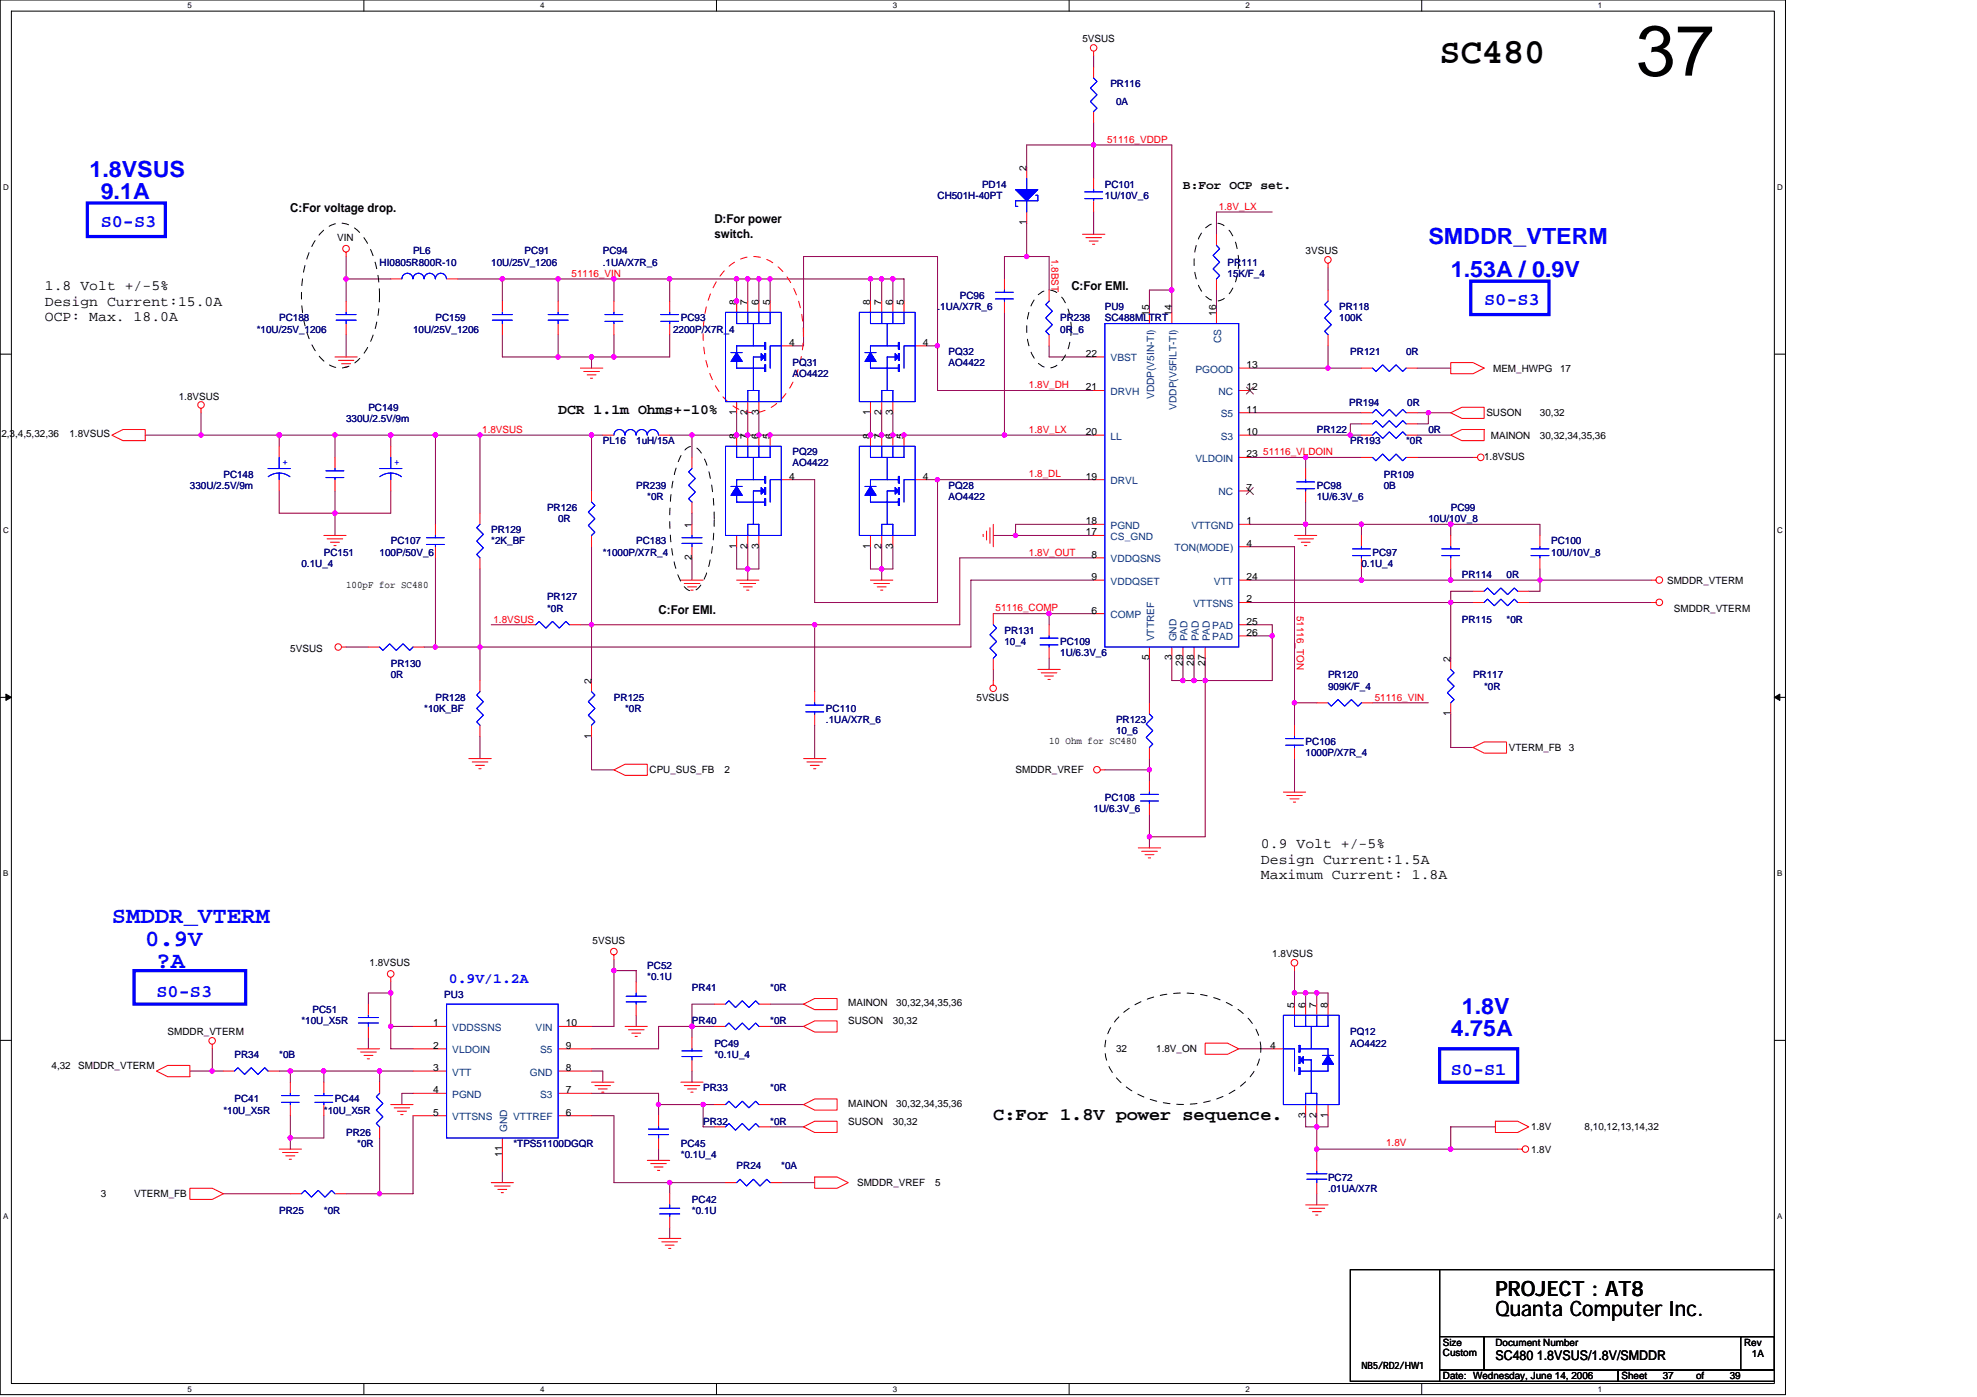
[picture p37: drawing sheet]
<svg xmlns="http://www.w3.org/2000/svg" width="297mm" height="210mm" viewBox="0 0 297 210" stroke-linecap="round" stroke-linejoin="round" font-family="sans-serif">
<defs><g id="words">
<text font-size="10.7" x="245.8" y="11.4">37</text>
<text font-size="5.4" x="216.3" y="9.5">SC480</text>
<g font-size="3.5" fill="#00f">
<text x="16.8" y="138.7">SMDDR_VTERM</text>
<text x="21.8" y="142.1">0.9V</text>
<text x="23.5" y="145.5">?A</text>
</g>
<g font-size="3.3" fill="#00f">
<text x="13.4" y="26.6">1.8VSUS</text>
<text x="15.1" y="29.9">9.1A</text>
<text x="214.6" y="36.6">SMDDR_VTERM</text>
<text x="218" y="41.6">1.53A / 0.9V</text>
<text x="218" y="155.6">4.75A</text>
<text x="219.6" y="152.3">1.8V</text>
</g>
<g font-size="3.2">
<text x="224.7" y="197.7">Quanta Computer Inc.</text>
<text x="224.7" y="194.7">PROJECT : AT8</text>
</g>
<g font-size="2.7" fill="#00f">
<text x="15.1" y="34.1">S0-S3</text>
<text x="223" y="45.8">S0-S3</text>
<text x="23.5" y="149.8">S0-S3</text>
<text x="218" y="161.5">S0-S1</text>
</g>
<text font-size="2.7" x="149.2" y="168.2">C:For 1.8V power sequence.</text>
<g font-size="2.2">
<text x="6.7" y="43.6">1.8 Volt +/-5%</text>
<text x="6.7" y="45.9">Design Current:15.0A</text>
<text x="6.7" y="48.2">OCP: Max. 18.0A</text>
<text x="83.9" y="62.1">DCR 1.1m Ohms+-10%</text>
<text x="189.5" y="127.4">0.9 Volt +/-5%</text>
<text x="189.5" y="129.8">Design Current:1.5A</text>
<text x="189.5" y="132.1">Maximum Current: 1.8A</text>
</g>
<text font-size="2.2" fill="#00f" x="67.4" y="147.6">0.9V/1.2A</text>
<text font-size="2" x="224.7" y="204.3">SC480 1.8VSUS/1.8V/SMDDR</text>
<g font-size="1.8">
<text x="177.7" y="28.3">B:For OCP set.</text>
<text x="43.6" y="31.9">C:For voltage drop.</text>
<text x="107.3" y="33.6">D:For power</text>
<text x="107.3" y="35.8">switch.</text>
<text x="161" y="43.6">C:For EMI.</text>
<text x="99" y="92.2">C:For EMI.</text>
</g>
<g font-size="1.5">
<text x="162.6" y="6.4">5VSUS</text>
<text x="154.2" y="25.7" transform="rotate(-90 154.2 25.7)">2</text>
<text x="154.2" y="33.9" transform="rotate(-90 154.2 33.9)">1</text>
<text x="50.7" y="36.2">VIN</text>
<text x="196.2" y="38.2">3VSUS</text>
<text x="110.7" y="45.8" transform="rotate(-90 110.7 45.8)">8</text>
<text x="112.3" y="45.8" transform="rotate(-90 112.3 45.8)">7</text>
<text x="114" y="45.8" transform="rotate(-90 114 45.8)">6</text>
<text x="115.7" y="45.8" transform="rotate(-90 115.7 45.8)">5</text>
<text x="130.8" y="45.8" transform="rotate(-90 130.8 45.8)">8</text>
<text x="132.5" y="45.8" transform="rotate(-90 132.5 45.8)">7</text>
<text x="134.1" y="45.8" transform="rotate(-90 134.1 45.8)">6</text>
<text x="135.8" y="45.8" transform="rotate(-90 135.8 45.8)">5</text>
<text x="172.7" y="47.5" transform="rotate(-90 172.7 47.5)">15</text>
<text x="176" y="47.5" transform="rotate(-90 176 47.5)">14</text>
<text x="182.7" y="47.5" transform="rotate(-90 182.7 47.5)">16</text>
<text x="118.6" y="51.9">4</text>
<text x="138.7" y="51.9">4</text>
<text x="163.1" y="53.6">22</text>
<text x="163.1" y="58.7">21</text>
<text x="187.3" y="55.3">13</text>
<text x="187.3" y="58.7">12</text>
<text x="224.3" y="55.8">MEM_HWPG</text>
<text x="234.4" y="55.8">17</text>
<text x=".2" y="65.7">2,3,4,5,32,36</text>
<text x="10.4" y="65.7">1.8VSUS</text>
<text x="26.9" y="60">1.8VSUS</text>
<text x="110.7" y="65.9" transform="rotate(-90 110.7 65.9)">8</text>
<text x="110.7" y="62.4" transform="rotate(-90 110.7 62.4)">1</text>
<text x="112.3" y="65.9" transform="rotate(-90 112.3 65.9)">7</text>
<text x="112.3" y="62.4" transform="rotate(-90 112.3 62.4)">2</text>
<text x="114" y="65.9" transform="rotate(-90 114 65.9)">6</text>
<text x="114" y="62.4" transform="rotate(-90 114 62.4)">3</text>
<text x="115.7" y="65.9" transform="rotate(-90 115.7 65.9)">5</text>
<text x="130.8" y="65.9" transform="rotate(-90 130.8 65.9)">8</text>
<text x="130.8" y="62.4" transform="rotate(-90 130.8 62.4)">1</text>
<text x="132.5" y="65.9" transform="rotate(-90 132.5 65.9)">7</text>
<text x="132.5" y="62.4" transform="rotate(-90 132.5 62.4)">2</text>
<text x="134.1" y="65.9" transform="rotate(-90 134.1 65.9)">6</text>
<text x="134.1" y="62.4" transform="rotate(-90 134.1 62.4)">3</text>
<text x="135.8" y="65.9" transform="rotate(-90 135.8 65.9)">5</text>
<text x="163.1" y="65.4">20</text>
<text x="187.3" y="62">11</text>
<text x="187.3" y="65.4">10</text>
<text x="223.3" y="62.5">SUSON</text>
<text x="224" y="65.9">MAINON</text>
<text x="231.4" y="62.5">30,32</text>
<text x="231.4" y="65.9">30,32,34,35,36</text>
<text x="187.3" y="68.7">23</text>
<text x="223" y="69.1">1.8VSUS</text>
<text x="118.6" y="72.1">4</text>
<text x="138.7" y="72.1">4</text>
<text x="163.1" y="72.1">19</text>
<text x="187.3" y="73.7">7</text>
<text x="103.9" y="79.3" transform="rotate(-90 103.9 79.3)">1</text>
<text x="110.7" y="82.5" transform="rotate(-90 110.7 82.5)">1</text>
<text x="112.3" y="82.5" transform="rotate(-90 112.3 82.5)">2</text>
<text x="114" y="82.5" transform="rotate(-90 114 82.5)">3</text>
<text x="130.8" y="82.5" transform="rotate(-90 130.8 82.5)">1</text>
<text x="132.5" y="82.5" transform="rotate(-90 132.5 82.5)">2</text>
<text x="134.1" y="82.5" transform="rotate(-90 134.1 82.5)">3</text>
<text x="163.1" y="78.8">18</text>
<text x="163.1" y="80.4">17</text>
<text x="164" y="83.8">8</text>
<text x="187.3" y="82.1">4</text>
<text x="187.3" y="78.8">1</text>
<text x="52" y="88.4">100pF for SC480</text>
<text x="103.9" y="84.2" transform="rotate(-90 103.9 84.2)">2</text>
<text x="164" y="87.1">9</text>
<text x="187.3" y="87.1">24</text>
<text x="250.5" y="87.7">SMDDR_VTERM</text>
<text x="164" y="92.2">6</text>
<text x="187.3" y="93.9">25</text>
<text x="187.3" y="95.5">26</text>
<text x="187.3" y="90.5">2</text>
<text x="251.5" y="91.9">SMDDR_VTERM</text>
<text x="43.6" y="97.9">5VSUS</text>
<text x="172.7" y="99.2" transform="rotate(-90 172.7 99.2)">5</text>
<text x="176" y="99.2" transform="rotate(-90 176 99.2)">3</text>
<text x="177.7" y="100.1" transform="rotate(-90 177.7 100.1)">29</text>
<text x="179.4" y="100.1" transform="rotate(-90 179.4 100.1)">28</text>
<text x="181.1" y="100.1" transform="rotate(-90 181.1 100.1)">27</text>
<text x="217.9" y="99.4" transform="rotate(-90 217.9 99.4)">2</text>
<text x="88.9" y="102.8" transform="rotate(-90 88.9 102.8)">2</text>
<text x="146.7" y="105.3">5VSUS</text>
<text x="217.9" y="107.6" transform="rotate(-90 217.9 107.6)">1</text>
<text x="88.9" y="111" transform="rotate(-90 88.9 111)">1</text>
<text x="157.6" y="111.8">10 Ohm for SC480</text>
<text x="226.7" y="112.8">VTERM_FB</text>
<text x="235.7" y="112.8">3</text>
<text x="97.6" y="116.2">CPU_SUS_FB</text>
<text x="108.8" y="116.2">2</text>
<text x="152.6" y="116.2">SMDDR_VREF</text>
<text x="89" y="141.8">5VSUS</text>
<text x="191.2" y="143.8">1.8VSUS</text>
<text x="55.5" y="145.2">1.8VSUS</text>
<text x="25.2" y="155.6">SMDDR_VTERM</text>
<text x="65.1" y="154.2">1</text>
<text x="85" y="154.2">10</text>
<text x="127.4" y="151.2">MAINON</text>
<text x="127.4" y="153.9">SUSON</text>
<text x="134.2" y="153.9">30,32</text>
<text x="134.7" y="151.2">30,32,34,35,36</text>
<text x="194.5" y="151.4" transform="rotate(-90 194.5 151.4)">5</text>
<text x="196.1" y="151.4" transform="rotate(-90 196.1 151.4)">6</text>
<text x="197.8" y="151.4" transform="rotate(-90 197.8 151.4)">7</text>
<text x="199.5" y="151.4" transform="rotate(-90 199.5 151.4)">8</text>
<text x="7.7" y="160.6">4,32</text>
<text x="11.8" y="160.6">SMDDR_VTERM</text>
<text x="65.1" y="157.6">2</text>
<text x="65.1" y="160.9">3</text>
<text x="85" y="160.9">8</text>
<text x="85" y="157.6">9</text>
<text x="167.7" y="158.1">32</text>
<text x="173.7" y="158.1">1.8V_ON</text>
<text x="190.8" y="157.6">4</text>
<text x="65.1" y="164.3">4</text>
<text x="65.1" y="167.6">5</text>
<text x="85" y="164.3">7</text>
<text x="85" y="167.6">6</text>
<text x="127.4" y="166.3">MAINON</text>
<text x="134.7" y="166.3">30,32,34,35,36</text>
<text x="196.1" y="168" transform="rotate(-90 196.1 168)">3</text>
<text x="197.8" y="168" transform="rotate(-90 197.8 168)">2</text>
<text x="199.5" y="168" transform="rotate(-90 199.5 168)">1</text>
<text x="75.5" y="173.8" transform="rotate(-90 75.5 173.8)">11</text>
<text x="127.4" y="169">SUSON</text>
<text x="134.2" y="169">30,32</text>
<text x="230" y="169.8">1.8V</text>
<text x="230" y="173.2">1.8V</text>
<text x="238.1" y="169.8">8,10,12,13,14,32</text>
<text x="15.1" y="179.9">3</text>
<text x="20.1" y="179.9">VTERM_FB</text>
<text x="128.8" y="178.2">SMDDR_VREF</text>
<text x="140.5" y="178.2">5</text>
<text x="216.8" y="202.2">Size</text>
<text x="216.8" y="203.7">Custom</text>
<text x="224.7" y="202.2">Document Number</text>
<text x="262.1" y="202.2">Rev</text>
<text x="263.2" y="203.9">1A</text>
<text x="204.6" y="205.7">NB5/RD2/HW1</text>
<text x="216.8" y="207.2">Date: Wednesday, June 14, 2006</text>
<text x="243.6" y="207.2">Sheet</text>
<text x="249.8" y="207.2">37</text>
<text x="254.8" y="207.2">of</text>
<text x="259.9" y="207.2">39</text>
</g>
<g font-size="1.5" fill="#000080">
<text x="166.8" y="13.1">PR116</text>
<text x="167.7" y="15.8">0A</text>
<text x="140.9" y="29.8">CH501H-40PT</text>
<text x="147.5" y="28.2">PD14</text>
<text x="166" y="28.2">PC101</text>
<text x="166" y="29.8">1U/10V_6</text>
<text x="57" y="39.9">HI0805R800R-10</text>
<text x="62.1" y="38.2">PL6</text>
<text x="73.8" y="39.9">10U/25V_1206</text>
<text x="78.8" y="38.2">PC91</text>
<text x="90.6" y="38.2">PC94</text>
<text x="90.6" y="39.9">.1UA/X7R_6</text>
<text x="184.4" y="39.9">PR111</text>
<text x="184.4" y="41.6">15K/F_4</text>
<text x="140.9" y="46.6">.1UA/X7R_6</text>
<text x="144.2" y="44.9">PC96</text>
<text x="166" y="46.6">PU9</text>
<text x="201.2" y="46.6">PR118</text>
<text x="38.6" y="50">*10U/25V_1206</text>
<text x="41.9" y="48.3">PC188</text>
<text x="62.1" y="50">10U/25V_1206</text>
<text x="65.4" y="48.3">PC159</text>
<text x="101.1" y="50">2200P/X7R_4</text>
<text x="102.3" y="48.3">PC93</text>
<text x="142.5" y="53.3">PQ32</text>
<text x="159.3" y="48.3">PR238</text>
<text x="159.3" y="50">0R_6</text>
<text x="166" y="48.3">SC488MLTRT</text>
<text x="201.2" y="48.3">100K</text>
<text x="202.9" y="53.3">PR121</text>
<text x="211.3" y="53.3">0R</text>
<text x="119.1" y="55">PQ31</text>
<text x="119.1" y="56.7">AO4422</text>
<text x="142.5" y="55">AO4422</text>
<text x="52" y="63.4">330U/2.5V/9m</text>
<text x="55.3" y="61.7">PC149</text>
<text x="197.8" y="65">PR122</text>
<text x="202.7" y="61">PR194</text>
<text x="211.4" y="61">0R</text>
<text x="214.6" y="65">0R</text>
<text x="33.6" y="71.8">PC148</text>
<text x="90.6" y="66.7">PL16</text>
<text x="95.6" y="66.7">1uH/15A</text>
<text x="119.1" y="68.4">PQ29</text>
<text x="119.1" y="70.1">AO4422</text>
<text x="202.9" y="66.7">PR193</text>
<text x="207.9" y="71.8">PR109</text>
<text x="211.3" y="66.7">*0R</text>
<text x="28.5" y="73.4">330U/2.5V/9m</text>
<text x="82.2" y="76.8">PR126</text>
<text x="95.6" y="73.4">PR239</text>
<text x="97.3" y="75.1">*0R</text>
<text x="142.5" y="73.4">PQ28</text>
<text x="142.5" y="75.1">AO4422</text>
<text x="197.8" y="73.4">PC98</text>
<text x="197.8" y="75.1">1U/6.3V_6</text>
<text x="207.9" y="73.4">0B</text>
<text x="218" y="76.8">PC99</text>
<text x="48.7" y="83.5">PC151</text>
<text x="57" y="83.5">100P/50V_6</text>
<text x="58.7" y="81.8">PC107</text>
<text x="73.8" y="80.1">PR129</text>
<text x="73.8" y="81.8">*2K_BF</text>
<text x="83.9" y="78.5">0R</text>
<text x="90.6" y="83.5">*1000P/X7R_4</text>
<text x="95.6" y="81.8">PC183</text>
<text x="206.2" y="83.5">PC97</text>
<text x="214.6" y="78.5">10U/10V_8</text>
<text x="233.1" y="81.8">PC100</text>
<text x="233.1" y="83.5">10U/10V_8</text>
<text x="45.3" y="85.2">0.1U_4</text>
<text x="204.6" y="85.2">0.1U_4</text>
<text x="219.6" y="86.8">PR114</text>
<text x="226.4" y="86.8">0R</text>
<text x="82.2" y="90.2">PR127</text>
<text x="82.2" y="91.9">*0R</text>
<text x="150.9" y="95.2">PR131</text>
<text x="219.6" y="93.6">PR115</text>
<text x="226.4" y="93.6">*0R</text>
<text x="58.7" y="100.3">PR130</text>
<text x="58.7" y="101.9">0R</text>
<text x="150.9" y="96.9">10_4</text>
<text x="159.3" y="96.9">PC109</text>
<text x="159.3" y="98.6">1U/6.3V_6</text>
<text x="199.5" y="101.9">PR120</text>
<text x="221.3" y="101.9">PR117</text>
<text x="63.7" y="107">*10K_BF</text>
<text x="65.4" y="105.3">PR128</text>
<text x="92.2" y="105.3">PR125</text>
<text x="93.9" y="107">*0R</text>
<text x="124.1" y="107">PC110</text>
<text x="199.5" y="103.6">909K/F_4</text>
<text x="223" y="103.6">*0R</text>
<text x="124.1" y="108.6">.1UA/X7R_6</text>
<text x="167.7" y="108.6">PR123</text>
<text x="167.7" y="110.3">10_6</text>
<text x="196.2" y="112">PC106</text>
<text x="196.2" y="113.7">1000P/X7R_4</text>
<text x="164.3" y="122">1U/6.3V_6</text>
<text x="166" y="120.4">PC108</text>
<text x="66.8" y="149.9">PU3</text>
<text x="97.3" y="145.5">PC52</text>
<text x="97.3" y="147.2">*0.1U</text>
<text x="104" y="148.9">PR41</text>
<text x="115.7" y="148.9">*0R</text>
<text x="45.3" y="153.9">*10U_X5R</text>
<text x="47" y="152.2">PC51</text>
<text x="104" y="153.9">PR40</text>
<text x="115.7" y="153.9">*0R</text>
<text x="202.9" y="155.6">PQ12</text>
<text x="35.2" y="158.9">PR34</text>
<text x="41.9" y="158.9">*0B</text>
<text x="107.3" y="157.2">PC49</text>
<text x="107.3" y="158.9">*0.1U_4</text>
<text x="202.9" y="157.2">AO4422</text>
<text x="33.6" y="167.3">*10U_X5R</text>
<text x="35.2" y="165.6">PC41</text>
<text x="48.7" y="167.3">*10U_X5R</text>
<text x="50.3" y="165.6">PC44</text>
<text x="105.6" y="164">PR33</text>
<text x="115.7" y="164">*0R</text>
<text x="52" y="170.7">PR26</text>
<text x="53.7" y="172.3">*0R</text>
<text x="77.1" y="172.3">*TPS51100DGQR</text>
<text x="102.3" y="172.3">PC45</text>
<text x="105.6" y="169">PR32</text>
<text x="115.7" y="169">*0R</text>
<text x="102.3" y="174">*0.1U_4</text>
<text x="110.7" y="175.7">PR24</text>
<text x="117.4" y="175.7">*0A</text>
<text x="199.5" y="177.4">PC72</text>
<text x="199.5" y="179">.01UA/X7R</text>
<text x="41.9" y="182.4">PR25</text>
<text x="48.7" y="182.4">*0R</text>
<text x="104" y="180.7">PC42</text>
<text x="104" y="182.4">*0.1U</text>
</g>
<g font-size="1.5" fill="#f00">
<text x="166.3" y="21.4">51116_VDDP</text>
<text x="183.1" y="31.5">1.8V_LX</text>
<text x="85.9" y="41.6">51116_VIN</text>
<text x="158" y="38.9" transform="rotate(90 158 38.9)">1.8BST</text>
<text x="154.6" y="58.3">1.8V_DH</text>
<text x="72.5" y="65">1.8VSUS</text>
<text x="154.6" y="65">1.8V_LX</text>
<text x="154.6" y="71.7">1.8_DL</text>
<text x="189.8" y="68.4">51116_VLDOIN</text>
<text x="154.6" y="83.5">1.8V_OUT</text>
<text x="74.1" y="93.5">1.8VSUS</text>
<text x="149.6" y="91.9">51116_COMP</text>
<text x="194.8" y="92.5" transform="rotate(90 194.8 92.5)">51116_TON</text>
<text x="206.6" y="105.3">51116_VIN</text>
<text x="208.3" y="172.1">1.8V</text>
</g>
<g font-size="1.5" fill="#004080">
<text x="183.5" y="51.6" transform="rotate(-90 183.5 51.6)">CS</text>
<text x="166.9" y="59.4">DRVH</text>
<text x="166.9" y="54.3">VBST</text>
<text x="173.4" y="60" transform="rotate(-90 173.4 60)">VDDP(V5IN-TI)</text>
<text x="179.6" y="56">PGOOD</text>
<text x="183.1" y="59.4">NC</text>
<text x="176.8" y="61.6" transform="rotate(-90 176.8 61.6)">VDDP(V5FILT-TI)</text>
<text x="183.4" y="62.7">S5</text>
<text x="166.9" y="66.1">LL</text>
<text x="179.6" y="69.4">VLDOIN</text>
<text x="183.4" y="66.1">S3</text>
<text x="166.9" y="72.7">DRVL</text>
<text x="183.1" y="74.4">NC</text>
<text x="166.9" y="79.5">PGND</text>
<text x="166.9" y="81.1">CS_GND</text>
<text x="176.5" y="82.8">TON(MODE)</text>
<text x="179" y="79.5">VTTGND</text>
<text x="166.9" y="87.8">VDDQSET</text>
<text x="166.9" y="84.5">VDDQSNS</text>
<text x="182.4" y="87.8">VTT</text>
<text x="166.9" y="92.9">COMP</text>
<text x="179.3" y="91.2">VTTSNS</text>
<text x="182.1" y="94.6">PAD</text>
<text x="173.4" y="96.4" transform="rotate(-90 173.4 96.4)">VTTREF</text>
<text x="176.8" y="96.4" transform="rotate(-90 176.8 96.4)">GND</text>
<text x="178.4" y="96.4" transform="rotate(-90 178.4 96.4)">PAD</text>
<text x="180.1" y="96.4" transform="rotate(-90 180.1 96.4)">PAD</text>
<text x="181.8" y="96.4" transform="rotate(-90 181.8 96.4)">PAD</text>
<text x="67.9" y="154.9">VDDSSNS</text>
<text x="80.5" y="154.9">VIN</text>
<text x="67.9" y="158.3">VLDOIN</text>
<text x="67.9" y="161.6">VTT</text>
<text x="79.6" y="161.6">GND</text>
<text x="81.1" y="158.3">S5</text>
<text x="67.9" y="165">PGND</text>
<text x="81.1" y="165">S3</text>
<text x="67.9" y="168.3">VTTSNS</text>
<text x="76.2" y="170.1" transform="rotate(-90 76.2 170.1)">GND</text>
<text x="77.1" y="168.3">VTTREF</text>
</g>
<g font-size="1.5" fill="#00f">
<text x="42.5" y="69.9">+</text>
<text x="59.2" y="69.9">+</text>
</g>
<g font-size="1.2">
<text x="28.2" y="1.3">5</text>
<text x="81.1" y="1.3">4</text>
<text x="134.1" y="1.3">3</text>
<text x="187.1" y="1.3">2</text>
<text x="240.1" y="1.3">1</text>
<text x=".5" y="28.5">D</text>
<text x="267" y="28.5">D</text>
<text x=".5" y="80.1">C</text>
<text x="267" y="80.1">C</text>
<text x=".5" y="131.6">B</text>
<text x="267" y="131.6">B</text>
<text x=".5" y="183.2">A</text>
<text x="267" y="183.2">A</text>
<text x="28.2" y="209.1">5</text>
<text x="81.1" y="209.1">4</text>
<text x="134.1" y="209.1">3</text>
<text x="187.1" y="209.1">2</text>
<text x="240.1" y="209.1">1</text>
</g>
</g></defs>
<path d="M0 0h268.3v209.5h-268.3zM1.7 1.7h264.9v206.2h-264.9z" fill="none" stroke="#000" stroke-width=".15"/>
<g fill="#fff">
<path d="M28.2 .2h.6v1.3h-.6z"/>
<path d="M28.2 208.1h.6v1.3h-.6z"/>
</g>
<path d="M54.7 0v1.7M54.7 207.9v1.6" fill="none" stroke="#000" stroke-width=".15"/>
<g fill="#fff">
<path d="M81.1 .2h.7v1.3h-.7z"/>
<path d="M81.1 208.1h.7v1.3h-.7z"/>
</g>
<path d="M107.7 0v1.7M107.7 207.9v1.6" fill="none" stroke="#000" stroke-width=".15"/>
<g fill="#fff">
<path d="M134.1 .2h.7v1.3h-.7z"/>
<path d="M134.1 208.1h.7v1.3h-.7z"/>
</g>
<path d="M160.6 0v1.7M160.6 207.9v1.6" fill="none" stroke="#000" stroke-width=".15"/>
<g fill="#fff">
<path d="M187.1 .2h.7v1.3h-.7z"/>
<path d="M187.1 208.1h.7v1.3h-.7z"/>
</g>
<path d="M213.6 0v1.7M213.6 207.9v1.6" fill="none" stroke="#000" stroke-width=".15"/>
<g fill="#fff">
<path d="M240.1 .2h.6v1.3h-.6z"/>
<path d="M240.1 208.1h.6v1.3h-.6z"/>
<path d="M.5 27.4h.8v1.4h-.8z"/>
<path d="M267 27.4h.9v1.4h-.9z"/>
<path d="M.5 79h.8v1.3h-.8z"/>
<path d="M267 79h.9v1.3h-.9z"/>
</g>
<path d="M0 53.2h1.7M266.6 53.2h1.7" fill="none" stroke="#000" stroke-width=".15"/>
<g fill="#fff">
<path d="M.5 130.5h.7v1.4h-.7z"/>
<path d="M267 130.5h.8v1.4h-.8z"/>
</g>
<path d="M0 104.8h1.7M266.6 104.8h1.7" fill="none" stroke="#000" stroke-width=".15"/>
<path d="M.9 104.3l.8 .5-.8 .4zM266.6 104.8l.8-.5v.9z" fill="#000" stroke="#000" stroke-width=".15"/>
<g fill="#fff">
<path d="M.5 182.1h.7v1.3h-.7z"/>
<path d="M267 182.1h.8v1.3h-.8z"/>
</g>
<path d="M0 156.3h1.7M266.6 156.3h1.7M202.9 190.8h13.4v16.7h-13.4zM216.3 190.8h50.3v10h-50.3zM216.3 200.8h6.7v5.1h-6.7zM216.3 205.9h26.8v1.6h-26.8zM223 200.8h43.6v5.1h-43.6zM243.1 205.9h23.5v1.6h-23.5zM261.6 200.8h5v5.1h-5z" fill="none" stroke="#000" stroke-width=".15"/>
<g fill="none" stroke="#800040" stroke-width=".15">
<path d="M164.3 8.4v1.7M164.3 18.4v8.4M52 38.5v6.8M154.3 25.1v-3.3h21.8v25.1M154.3 33.5v5M164.3 31.9v3.3M191.2 31.9h-8.4v3.3M52 41.9h6.7M52 50.3v3.3M68.8 41.9h67v3.4M75.5 50.3v3.3h25.1v-3.3M75.5 41.9v3.4"/>
<path d="M83.9 41.9v3.4M83.9 50.3v3.3M88.9 53.6v1.7M92.2 41.9v3.4M92.2 50.3v3.3M100.6 41.9v3.4M110.7 41.9v6.7M112.3 41.9v3.4M114 41.9v3.4M115.7 41.9v3.4M119.1 52h1.6v-13.5h20.2v13.5M130.8 41.9v3.4"/>
<path d="M132.5 41.9v3.4M134.2 41.9v3.4M139.2 52h1.7v6.7h23.4M150.9 41.9v-3.4h6.7v5.1M150.9 46.9v18.5M157.6 52v1.6h6.7M176.1 43.6h-3.4v3.3M182.8 43.6v3.3M187.8 55.3h16.8M199.5 40.2v3.4M199.5 52v3.3M212.9 55.3h5.1"/>
<path d="M21.8 65.4h68.8M30.2 62v3.4M41.9 73.8v3.3h16.8v-3.3M41.9 65.4v1.7M50.3 65.4v3.3M50.3 73.8v6.7M58.7 65.4v1.7M65.4 65.4v13.4M72.1 65.4v11.7M88.9 65.4v8.4M100.6 65.4h33.6M104 65.4v3.3"/>
<path d="M104 77.1v1.7M110.7 62v3.4M112.3 62v3.4M114 62v3.4M119.1 72.1h3.3v18.4h18.5v-18.4M130.8 62v3.4M132.5 62v3.4M134.2 62v3.4h30.1M139.2 72.1h25.1M164.3 78.8h-11.7v1.7M187.8 65.4h15.1M187.8 78.8h43.6v1.7"/>
<path d="M187.8 68.7h16.8M187.8 62h16.8M196.2 68.7v1.7M196.2 75.4v5.1M204.6 63.7h-1.7v1.7h1.7M204.6 78.8v1.7M212.9 65.4h5.1M212.9 68.7h8.4M212.9 62h1.7M218 62h-3.4v1.7h-1.7M218 78.8v1.7M52 97.2h3.3"/>
<path d="M65.4 83.8v13.4M72.1 85.5v16.8M73.8 93.9h5M88.9 82.1v20.2M104 83.8v3.4M110.7 82.1v3.4h3.3v-3.4M112.3 82.1v5.1M122.4 93.9v10M130.8 82.1v3.4h3.4v-3.4M132.5 82.1v5.1M149.2 92.2h15.1M149.2 80.5h15.1"/>
<path d="M157.6 92.2v1.7M157.6 98.9v1.7M164.3 83.8h-20.1v10.1h-57M164.3 87.2h-18.4v10h-82.2M172.7 98.9v6.7M177.7 98.9v3.4M179.4 98.9v3.4M181.1 98.9v26.8h-8.4M187.8 93.9h3.4v8.4h-15.1v-3.4M187.8 82.1h6.7v26.9M187.8 90.5h33.5M187.8 87.2h60.3"/>
<path d="M187.8 95.5h3.4M204.6 85.5v1.7M218 85.5v1.7M221.3 88.8h-3.3v10.1M229.7 90.5h18.4M231.4 85.5v3.3h-1.7M72.1 110.6v3.4M88.9 110.6v5.1h3.3M122.4 109v5M149.2 100.6v1.7M166 115.7h6.7M172.7 114v3.3"/>
<path d="M194.5 105.6h3.3M194.5 114v5M206.2 105.6h8.4M218 107.3v5h3.3M172.7 122.4v5M31.9 157.6v3.3M55.3 155.9v1.7M58.7 147.5v10.1h3.4M58.7 149.2h-3.4v1.7M58.7 154.2h3.4M92.2 144.2v10h-3.3M92.2 145.8h3.4v1.7"/>
<path d="M95.6 152.5v1.7M107.3 154.2h-8.3v3.4h-10.1M107.3 150.9h-3.3v5M115.7 154.2h5M115.7 150.9h5M186.1 157.6h5.1M194.5 149.2h5v1.7M194.5 145.8v5.1M196.2 149.2v1.7M197.8 149.2v1.7M28.5 160.9h5.1M33.6 179.4h10"/>
<path d="M41.9 160.9h20.2M43.6 160.9v1.7M43.6 167.6v5.1M48.7 160.9v1.7M48.7 167.6v3.4h-5.1M57 160.9v1.7M57 171v8.4M62.1 164.3h-1.7v1.7M62.1 167.6v11.8h-10.1M75.5 176v1.7M88.9 167.6h3.3v10.1h16.8M88.9 164.3h10.1v3.3"/>
<path d="M88.9 160.9h1.7v1.7M99 172.7v1.6M99 166h8.3M100.6 177.7v1.7M104 160.9v1.7M105.6 166v3.3h1.7M115.7 169.3h5M115.7 166h5M117.4 177.7h5M196.2 167.6v1.7h3.3v-1.7M197.8 167.6v6.7M197.8 179.4v1.6"/>
<path d="M197.8 172.7h30.2M224.7 169.3h-6.7v3.4M100.6 184.4v1.7"/>
</g>
<g fill="#f0f" stroke="#f0f" stroke-width=".15">
<circle cx="65.4" cy="65.4" r=".32"/>
<circle cx="72.1" cy="65.4" r=".32"/>
<circle cx="72.1" cy="97.2" r=".32"/>
<circle cx="176" cy="43.6" r=".33"/>
<circle cx="88.9" cy="93.9" r=".32"/>
<circle cx="88.9" cy="65.4" r=".32"/>
<circle cx="194.5" cy="105.6" r=".33"/>
<circle cx="157.6" cy="92.2" r=".32"/>
<circle cx="199.5" cy="55.3" r=".32"/>
<circle cx="196.2" cy="68.7" r=".33"/>
<circle cx="172.7" cy="115.7" r=".32"/>
<circle cx="177.7" cy="102.2" r=".33"/>
<circle cx="65.4" cy="97.2" r=".32"/>
<circle cx="204.5" cy="87.2" r=".33"/>
<circle cx="154.2" cy="38.5" r=".33"/>
<circle cx="140.8" cy="72.1" r=".32"/>
<circle cx="164.3" cy="21.8" r=".32"/>
<circle cx="191.1" cy="95.5" r=".32"/>
<circle cx="110.7" cy="41.9" r=".33"/>
<circle cx="112.3" cy="41.9" r=".33"/>
<circle cx="132.5" cy="41.9" r=".32"/>
<circle cx="114" cy="41.9" r=".32"/>
<circle cx="115.7" cy="41.9" r=".32"/>
<circle cx="130.8" cy="41.9" r=".32"/>
<circle cx="134.1" cy="41.9" r=".33"/>
<circle cx="110.7" cy="45.2" r=".33"/>
<circle cx="214.6" cy="62" r=".32"/>
<circle cx="92.2" cy="41.9" r=".33"/>
<circle cx="100.6" cy="41.9" r=".33"/>
<circle cx="75.5" cy="41.9" r=".33"/>
<circle cx="52" cy="41.9" r=".33"/>
<circle cx="196.2" cy="149.2" r=".33"/>
<circle cx="197.8" cy="172.7" r=".32"/>
<circle cx="197.8" cy="169.3" r=".32"/>
<circle cx="194.5" cy="149.2" r=".33"/>
<circle cx="197.8" cy="149.2" r=".32"/>
<circle cx="218" cy="87.2" r=".33"/>
<circle cx="112.3" cy="65.4" r=".33"/>
<circle cx="58.7" cy="65.4" r=".33"/>
<circle cx="41.9" cy="65.4" r=".33"/>
<circle cx="50.3" cy="65.4" r=".33"/>
<circle cx="30.2" cy="65.4" r=".32"/>
<circle cx="218" cy="172.7" r=".33"/>
<circle cx="140.8" cy="52" r=".32"/>
<circle cx="218" cy="90.5" r=".33"/>
<circle cx="122.4" cy="93.9" r=".32"/>
<circle cx="231.4" cy="87.2" r=".32"/>
<circle cx="83.8" cy="41.9" r=".33"/>
<circle cx="202.9" cy="65.4" r=".33"/>
<circle cx="58.7" cy="154.2" r=".33"/>
<circle cx="100.6" cy="177.7" r=".33"/>
<circle cx="48.6" cy="160.9" r=".32"/>
<circle cx="58.7" cy="149.2" r=".33"/>
<circle cx="104" cy="154.2" r=".33"/>
<circle cx="43.6" cy="171" r=".33"/>
<circle cx="98.9" cy="165.9" r=".32"/>
<circle cx="92.2" cy="145.8" r=".33"/>
<circle cx="105.6" cy="165.9" r=".32"/>
<circle cx="43.6" cy="160.9" r=".33"/>
<circle cx="57" cy="160.9" r=".32"/>
<circle cx="31.9" cy="160.9" r=".32"/>
<circle cx="57" cy="179.4" r=".32"/>
<circle cx="130.8" cy="65.4" r=".32"/>
<circle cx="132.5" cy="65.4" r=".32"/>
<circle cx="135.8" cy="65.4" r=".33"/>
<circle cx="115.7" cy="65.4" r=".32"/>
<circle cx="132.5" cy="85.5" r=".32"/>
<circle cx="112.3" cy="85.5" r=".33"/>
<circle cx="204.5" cy="78.8" r=".33"/>
<circle cx="218" cy="78.8" r=".33"/>
<circle cx="181.1" cy="102.2" r=".32"/>
<circle cx="172.7" cy="125.7" r=".32"/>
<circle cx="88.9" cy="53.6" r=".32"/>
<circle cx="92.2" cy="53.6" r=".33"/>
<circle cx="114" cy="65.4" r=".32"/>
<circle cx="104" cy="65.4" r=".33"/>
<circle cx="50.3" cy="77.1" r=".33"/>
<circle cx="110.7" cy="65.4" r=".33"/>
<circle cx="83.8" cy="53.6" r=".33"/>
<circle cx="152.6" cy="80.5" r=".33"/>
<circle cx="134.1" cy="65.4" r=".33"/>
<circle cx="196.2" cy="78.8" r=".33"/>
<circle cx="179.4" cy="102.2" r=".33"/>
<circle cx="150.9" cy="65.4" r=".33"/>
</g>
<g fill="none" stroke="#f00" stroke-width=".15">
<path d="M164.3 7.7v.7M164.3 10.1v1.6M164.3 16.8v1.6M52 37.9v.6M154.3 25.1v1.7M154.3 31.9v1.6M162.6 35.2h3.4M163.1 35.7h2.4M163.7 36.2h1.3M164.1 36.7h.4M164.3 26.8v1.7M164.3 30.2v1.7"/>
<path d="M182.8 35.2v1.7M199.5 39.6v.6M50.3 53.6h3.4M50.8 54.1h2.4M51.3 54.7h1.4M51.8 55.1h.4M52 45.3v1.6M52 48.6v1.7M58.7 41.9h1.7M67.1 41.9h1.7M75.5 45.3v1.6M75.5 48.6v1.7"/>
<path d="M83.9 45.3v1.6M83.9 48.6v1.7M87.2 55.3h3.4M87.7 55.8h2.4M88.2 56.3h1.4M88.7 56.8h.3M92.2 45.3v1.6M92.2 48.6v1.7M100.6 45.3v1.6M100.6 48.6v1.7M110.7 45.3v1.6M112.3 45.3v1.6"/>
<path d="M114 45.3v1.6M115.7 45.3v1.6M117.4 52h1.7M130.8 45.3v1.6M132.5 45.3v1.6M134.2 45.3v1.6M135.8 45.3v1.6M137.5 52h1.7M150.9 41.9v1.7M150.9 45.3v1.6M157.6 43.6v1.7M157.6 50.3v1.7"/>
<path d="M164.3 53.6h1.7M164.3 58.7h1.7M172.7 46.9v1.7M176.1 46.9v1.7M182.8 41.9v1.7M182.8 46.9v1.7M186.1 58.7h1.7M186.1 55.3h1.7M199.5 43.6v1.7M199.5 50.3v1.7M204.6 55.3h1.6M211.3 55.3h1.6"/>
<path d="M218 54.5h3.3l1.7 .8-1.7 .9h-3.3zM16.8 65.4l1.7-.9h3.3v1.7h-3.3zM30.2 61.4v.6M41.9 67.1v1.6M41.9 72.1v1.7M50.3 68.7v1.7M50.3 72.1v1.7M58.7 67.1v1.6M58.7 72.1v1.7M65.4 78.8v1.7M72.1 77.1v1.7M88.9 73.8v1.6"/>
<path d="M90.6 65.4h1.6M99 65.4h1.6M104 68.7v1.7M104 75.4v1.7M104 78.8v1.7M110.7 60.3v1.7M110.7 65.4v1.7M112.3 60.3v1.7M112.3 65.4v1.7M114 60.3v1.7M114 65.4v1.7M115.7 65.4v1.7"/>
<path d="M117.4 72.1h1.7M130.8 60.3v1.7M130.8 65.4v1.7M132.5 60.3v1.7M132.5 65.4v1.7M134.2 60.3v1.7M134.2 65.4v1.7M135.8 65.4v1.7M137.5 72.1h1.7M148.2 79.8v1.3M148.7 79.3v2.3M149.2 78.8v3.3"/>
<path d="M164.3 65.4h1.7M164.3 78.8h1.7M164.3 72.1h1.7M186.1 68.7h1.7M186.1 65.4h1.7M186.1 62h1.7M186.1 78.8h1.7M186.1 73.8h1.7M196.2 70.4v1.7M196.2 73.8v1.6M204.6 68.7h1.6M204.6 65.4h1.6"/>
<path d="M204.6 62h1.6M204.6 63.7h1.6M211.3 68.7h1.6M211.3 65.4h1.6M211.3 62h1.6M211.3 63.7h1.6M218 62l1.6-.8h3.4v1.7h-3.4zM218 65.4l1.6-.9h3.4v1.7h-3.4zM221.3 68.7h.7M48.7 80.5h3.3M49.1 81h2.4M49.7 81.5h1.3"/>
<path d="M50.2 82h.3M51.3 97.2h.7M55.3 97.2h1.7M62.1 97.2h1.6M65.4 82.1v1.7M72.1 83.8v1.7M78.8 93.9h1.7M85.5 93.9h1.7M88.9 80.5v1.6M102.3 87.2h3.3M102.8 87.7h2.4M103.3 88.2h1.3"/>
<path d="M103.8 88.7h.3M104 82.1v1.7M110.7 87.2h3.3M110.7 80.5v1.6M111.2 87.7h2.3M111.7 88.2h1.3M112.2 88.7h.3M112.3 80.5v1.6M114 80.5v1.6M130.8 87.2h3.4M130.8 80.5v1.6M131.3 87.7h2.3"/>
<path d="M131.8 88.2h1.3M132.3 88.7h.3M132.5 80.5v1.6M134.2 80.5v1.6M147.7 80.3v.3M149.2 92.2v1.7M149.2 98.9v1.7M157.6 93.9v1.6M157.6 97.2v1.7M164.3 87.2h1.7M164.3 83.8h1.7M164.3 92.2h1.7"/>
<path d="M164.3 80.5h1.7M172.7 97.2v1.7M176.1 97.2v1.7M177.7 97.2v1.7M179.4 97.2v1.7M181.1 97.2v1.7M186.1 90.5h1.7M186.1 87.2h1.7M186.1 82.1h1.7M186.1 93.9h1.7M186.1 95.5h1.7M194.5 80.5h3.3"/>
<path d="M195 81h2.4M195.5 81.5h1.3M196 82h.3M204.6 80.5v1.6M204.6 83.8v1.7M218 80.5v1.6M218 83.8v1.7M218 98.9v1.7M221.3 90.5h1.7M221.3 88.8h1.7M228 90.5h1.7M228 88.8h1.7"/>
<path d="M231.4 80.5v1.6M231.4 83.8v1.7M248.1 90.5h.7M248.1 87.2h.7M70.4 114h3.4M70.9 114.5h2.4M71.5 115h1.3M71.9 115.5h.4M72.1 102.3v1.6M72.1 109v1.6M88.9 102.3v1.6M88.9 109v1.6"/>
<path d="M92.2 115.7l1.7-.9h3.4v1.7h-3.4zM120.7 114h3.4M121.2 114.5h2.4M121.7 115h1.4M122.2 115.5h.4M122.4 103.9v1.7M122.4 107.3v1.7M149.2 102.3v.6M155.9 100.6h3.4M156.4 101.1h2.4M156.9 101.6h1.4M157.5 102.1h.3"/>
<path d="M165.3 115.7h.7M172.7 105.6v1.7M172.7 112.3v1.7M172.7 117.3v1.7M192.8 119h3.4M193.3 119.5h2.4M194.5 109v1.6M194.5 112.3v1.7M197.8 105.6h1.7M204.6 105.6h1.6M218 105.6v1.7M221.3 112.3l1.7-.8h3.4v1.7h-3.4z"/>
<path d="M171 127.4h3.4M171.5 127.9h2.4M172 128.4h1.4M172.5 128.9h.4M172.7 120.7v1.7M193.8 120h1.4M194.3 120.5h.4M31.9 156.9v.7M53.7 157.6h3.3M54.2 158.1h2.3M54.7 158.6h1.3M55.2 159.1h.3"/>
<path d="M55.3 150.9v1.6M55.3 154.2v1.7M58.7 146.9v.6M62.1 157.6h5M62.1 154.2h5M83.9 157.6h5M83.9 154.2h5M92.2 143.5v.7M93.9 154.2h3.4M94.4 154.7h2.4M94.9 155.2h1.4M95.4 155.7h.4"/>
<path d="M95.6 147.5v1.7M95.6 150.9v1.6M104 155.9v1.7M104 159.3v1.6M107.3 150.9h1.7M107.3 154.2h1.7M114 150.9h1.7M114 154.2h1.7M120.7 150.9l1.7-.9h3.4v1.7h-3.4zM120.7 154.2l1.7-.8h3.4v1.7h-3.4zM181.1 156.7h3.3l1.7 .9-1.7 .8h-3.3zM191.2 157.6h1.6"/>
<path d="M194.5 145.2v.6M194.5 150.9v1.6M196.2 150.9v1.6M197.8 150.9v1.6M199.5 150.9v1.6M23.5 160.9l1.7-.8h3.3v1.7h-3.3zM28.5 178.5h3.4l1.7 .9-1.7 .8h-3.4zM33.6 160.9h1.6M40.3 160.9h1.6M41.9 172.7h3.4M42.5 173.2h2.3M42.9 173.7h1.4"/>
<path d="M43.5 174.2h.3M43.6 162.6v1.7M43.6 166v1.6M43.6 179.4h1.7M48.7 162.6v1.7M48.7 166v1.6M50.3 179.4h1.7M57 162.6v1.7M57 169.3v1.7M58.7 166h3.4M59.2 166.5h2.3M59.7 167h1.4"/>
<path d="M60.2 167.5h.4M62.1 160.9h5M62.1 164.3h5M62.1 167.6h5M73.8 177.7h3.3M74.3 178.2h2.3M74.8 178.7h1.3M75.3 179.2h.3M75.5 171v5M83.9 160.9h5M83.9 164.3h5M83.9 167.6h5"/>
<path d="M88.9 162.6h3.3M89.4 163.1h2.3M89.9 163.6h1.3M90.4 164.1h.3M97.3 174.3h3.3M97.8 174.8h2.3M98.3 175.3h1.3M98.8 175.9h.3M99 167.6v1.7M99 171v1.7M100.6 179.4v1.6M102.3 162.6h3.3"/>
<path d="M102.8 163.1h2.4M103.3 163.6h1.3M103.8 164.1h.3M107.3 166h1.7M107.3 169.3h1.7M109 177.7h1.7M114 166h1.7M114 169.3h1.7M115.7 177.7h1.7M120.7 166l1.7-.9h3.4v1.7h-3.4zM120.7 169.3l1.7-.8h3.4v1.7h-3.4zM122.4 176.8h3.4l1.6 .9-1.6 .8h-3.4z"/>
<path d="M196.2 166v1.6M197.8 166v1.6M197.8 174.3v1.7M197.8 177.7v1.7M199.5 166v1.6M224.7 168.5h3.3l1.7 .8-1.7 .9h-3.3zM228 172.7h.7M99 186.1h3.3M99.4 186.6h2.4M99.9 187.1h1.4M100.5 187.6h.3M100.6 182.7v1.7"/>
<path d="M196.2 181h3.3M196.7 181.5h2.3M197.2 182.1h1.3M197.7 182.6h.3"/>
<circle cx="164.3" cy="7.2" r=".49"/>
<circle cx="52" cy="37.4" r=".5"/>
<circle cx="199.5" cy="39" r=".49"/>
<circle cx="30.2" cy="60.8" r=".49"/>
<circle cx="222.5" cy="68.7" r=".49"/>
<circle cx="50.8" cy="97.2" r=".49"/>
<circle cx="249.3" cy="87.2" r=".5"/>
<circle cx="249.3" cy="90.5" r=".49"/>
<circle cx="149.2" cy="103.4" r=".49"/>
<circle cx="164.8" cy="115.7" r=".49"/>
<circle cx="31.9" cy="156.4" r=".49"/>
<circle cx="58.7" cy="146.3" r=".5"/>
<circle cx="92.2" cy="143" r=".49"/>
<circle cx="194.5" cy="144.7" r=".5"/>
<circle cx="229.2" cy="172.7" r=".49"/>
</g>
<path d="M13.1 30.5h11.7v5h-11.7zM221 42.2h11.7v5.1h-11.7zM20.1 145.8h16.8v5.1h-16.8zM216.3 157.6h11.7v5h-11.7z" fill="none" stroke="#00f" stroke-width=".49"/>
<path d="M48.2 35a3.7 3.7 0 0 1 5.9 0 14.4 14.4 0 0 1 2.9 9.4 14.4 14.4 0 0 1-2.9 9.4 3.7 3.7 0 0 1-5.9 0 14.4 14.4 0 0 1-2.9-9.4 14.4 14.4 0 0 1 2.9-9.4zM181.1 34.3a2.19 2.19 0 0 1 3.3 0 8.5 8.5 0 0 1 1.2 8 4.3 4.3 0 0 1-2.3 2.8 2.39 2.39 0 0 1-2.7-1.2 9.1 9.1 0 0 1 0-9zM155.9 44.4a2.19 2.19 0 0 1 3.4 0 8.5 8.5 0 0 1 1.2 8 4.3 4.3 0 0 1-2.3 2.8 2.39 2.39 0 0 1-2.8-1.3 9.1 9.1 0 0 1 0-8.9zM103 67.5a1.25 1.25 0 0 1 1.9 0 11.2 11.2 0 0 1 2.1 5.8 30.5 30.5 0 0 1-.8 12.8 4.4 4.4 0 0 1-1.7 2.6 1.51 1.51 0 0 1-1.9-.9 16 16 0 0 1-1.8-6.7 29.3 29.3 0 0 1 1-11.4l.8-1.6zM168.1 152.8a14.5 14.5 0 0 1 13.9-3 10.1 10.1 0 0 1 7.1 5.7 6.8 6.8 0 0 1-2.6 7.6 15 15 0 0 1-17.5 0 6.7 6.7 0 0 1-2.2-8.6l.6-.9z" fill="none" stroke="#000" stroke-width=".15" stroke-dasharray="1 1 1 1 1 1 1 1"/>
<path d="M108.9 40.6a5.5 5.5 0 0 1 8.6 0 14.8 14.8 0 0 1 3.2 11.1 13 13 0 0 1-4 8.9 5.4 5.4 0 0 1-7.8-.7 14.8 14.8 0 0 1-3.2-11.1 14 14 0 0 1 3.2-8.2z" fill="none" stroke="#f00" stroke-width=".15" stroke-dasharray="1 1 1 1 1 1 1 1"/>
<g fill="none" stroke="#00f" stroke-width=".15">
<path d="M164.3 11.7l.5 .5-1 1 1 1-1 1.1 1 1-.5 .5M154.3 26.8v1.7M154.3 30.2v1.7M155.6 29.3h.3v.9h-3.3v.8h.3M163 29.8h2.7M163 28.8h2.7M164.3 28.5v.3M164.3 29.8v.4M182.8 36.9l.5 .5-1 1 1 1-1 1 1 1-.5 .5M50.5 47.3h3M50.5 48.1h3M52 46.9v.4"/>
<path d="M52 48.1v.5M60.4 41.9a.83 .83 0 0 1 .8-.8 .83 .83 0 0 1 .8 .8 .84 .84 0 0 1 .9-.8 .84 .84 0 0 1 .8 .8M63.7 41.9a.84 .84 0 0 1 .9-.8 .84 .84 0 0 1 .8 .8M65.4 41.9a.83 .83 0 0 1 .8-.8 .83 .83 0 0 1 .9 .8M74 47.3h3M74 48.1h3M75.5 46.9v.4M75.5 48.1v.5M82.4 47.3h3M82.4 48.1h3M83.9 46.9v.4M83.9 48.1v.5"/>
<path d="M90.9 48.3h2.7M90.9 47.3h2.7M92.2 46.9v.4M92.2 48.3v.3M99.3 48.3h2.7M99.3 47.3h2.7M100.6 46.9v.4M100.6 48.3v.3M109 46.9h8.4v13.4h-8.4zM109.8 53h1.7M110.7 46.9v1.7h5v-1.7M110.7 54.3v1h4.2"/>
<path d="M112.3 46.9v1.7M113.2 48.6v3.4M114 46.9v1.7M114.4 53.6h-1.2v5.1M114.9 54.8h.1v1h-.1zM114.9 53.1h.1v1h-.1zM114.9 51.5h.1v1h-.1zM114.9 52h-4.2v1M117.4 52h-1.7v3.3M129.1 46.9h8.4v13.4h-8.4zM130 53h1.6M130.8 46.9v1.7h5v-1.7"/>
<path d="M130.8 54.3v1h4.2M132.5 46.9v1.7M133.3 48.6v3.4M134.2 46.9v1.7M134.5 53.6h-1.2v5.1M135 54.8h.1v1h-.1zM135 53.1h.1v1h-.1zM135 51.5h.1v1h-.1zM135 52h-4.2v1M137.5 52h-1.7v3.3M149.6 44.9h2.6M149.6 43.9h2.6"/>
<path d="M150.9 43.6v.3M150.9 44.9v.4M157.6 45.3l-.5 .5 1 1-1 1 1 1-1 1 .5 .5M166 48.6h20.1v48.6h-20.1zM199.5 45.3l-.5 .5 1 1-1 1 1 1-1 1 .5 .5M206.2 55.3l.5 .5 1-1 1 1 1.1-1 1 1 .5-.5M40.3 70.4h3.3M40.3 71.6a2.69 2.69 0 0 1 3.3 0M41.9 68.7v1.7M41.9 71.1v1M49 71.8h2.7M49 70.7h2.7"/>
<path d="M50.3 70.4v.3M50.3 71.8v.3M57 70.4h3.4M57.1 71.6a2.69 2.69 0 0 1 3.2 0M58.7 68.7v1.7M58.7 71.1v1M72.1 78.8l-.5 .5 1 1-1 1 1 1-1 1 .5 .5M88.9 75.4l.5 .5-1 1 1 1.1-1 1 1 1-.5 .5M92.2 65.4a.84 .84 0 0 1 .9-.9 .84 .84 0 0 1 .8 .9 .83 .83 0 0 1 .8-.9 .83 .83 0 0 1 .9 .9M95.6 65.4a.84 .84 0 0 1 .8-.9 .84 .84 0 0 1 .9 .9 .84 .84 0 0 1 .8-.9 .84 .84 0 0 1 .8 .9M104 70.4l-.5 .5 1 1-1 1 1 1-1 1 .5 .5M109 67.1h8.4v13.4h-8.4z"/>
<path d="M109.8 73.1h1.7M110.7 67.1v1.6h5v-1.6M110.7 74.4v1h4.2M112.3 60.3v-1.6h1.7v1.6M112.3 67.1v1.6M113.2 68.7v3.4M114 67.1v1.6M114.4 73.8h-1.2v5M114.9 74.9h.1v1h-.1zM114.9 73.3h.1v1h-.1zM114.9 71.6h.1v1h-.1zM114.9 72.1h-4.2v1"/>
<path d="M117.4 72.1h-1.7v3.3M129.1 67.1h8.4v13.4h-8.4zM130 73.1h1.6M130.8 67.1v1.6h5v-1.6M130.8 74.4v1h4.2M132.5 60.3v-1.6h1.7v1.6M132.5 67.1v1.6M133.3 68.7v3.4M134.2 67.1v1.6M134.5 73.8h-1.2v5M135 74.9h.1v1h-.1zM135 73.3h.1v1h-.1z"/>
<path d="M135 71.6h.1v1h-.1zM135 72.1h-4.2v1M137.5 72.1h-1.7v3.3M194.8 73.4h2.7M194.8 72.4h2.7M196.2 72.1v.3M196.2 73.4v.4M206.2 68.7l.5 .5 1-1 1 1 1.1-1 1 1 .5-.5M206.2 65.4l.5-.5 1 1 1-1 1.1 1 1-1 .5 .5M206.2 62l.5-.5 1 1 1-1 1.1 1 1-1 .5 .5M206.2 63.7l.5-.5 1 1 1-1 1.1 1 1-1 .5 .5M57 97.2l.5 .5 1-1 1 1 1.1-1 .9 1 .6-.5"/>
<path d="M64.1 80.8h2.7M64.1 81.8h2.7M65.4 80.5v.3M65.4 81.8v.3M80.5 93.9l.5-.5 1 1 1-1 1 1 1-1 .5 .5M102.5 80.8h3M102.5 81.6h3M104 80.5v.3M104 81.6v.5M112.3 80.5v-1.7h1.7v1.7M132.5 80.5v-1.7h1.7v1.7M149.2 93.9l.5 .5-1 1 1 1-1 1 1 1-.5 .5"/>
<path d="M156.3 96.9h2.7M156.3 95.9h2.7M157.6 95.5v.4M157.6 96.9v.3M203.2 82.5h2.7M203.2 83.5h2.7M204.6 82.1v.4M204.6 83.5v.3M216.6 82.5h2.7M216.6 83.5h2.7M218 82.1v.4M218 83.5v.3"/>
<path d="M223 88.8l.5-.5 1 1 1-1 1 1 1-1 .5 .5M223 90.5l.5-.5 1 1 1-1 1 1 1-1 .5 .5M230 82.5h2.7M230 83.5h2.7M231.4 82.1v.4M231.4 83.5v.3M72.1 103.9l-.5 .5 1 1-1 1 1 1.1-1 1 .5 .5M88.9 103.9l.5 .5-1 1 1 1-1 1.1 1 1-.5 .5M121.1 105.9h2.7M121.1 107h2.7M122.4 105.6v.3M122.4 107v.3"/>
<path d="M171.4 119.4h2.6M172.7 107.3l.5 .5-1 1 1 1-1 1 1 1-.5 .5M172.7 119v.4M193.2 112h2.6M193.2 111h2.6M194.5 110.6v.4M194.5 112v.3M199.5 105.6l.5 .5 1-1 1 1 1-1 1 1 .6-.5M218 100.6l.5 .5-1 1 1 1-1 1 1 1-.5 .5M171.4 120.4h2.6M172.7 120.4v.3M53.8 153.7h3.1"/>
<path d="M53.8 152.9h3.1M55.3 152.5v.4M55.3 153.7v.5M67.1 150.9h16.8v20.1h-16.8zM94.1 149.7h3M94.1 150.5h3M95.6 149.2v.5M95.6 150.5v.4M102.5 158.7h3M102.5 157.9h3M104 157.6v.3M104 158.7v.6"/>
<path d="M109 150.9l.5-.5 1 1 1-1 1 1 1-1 .5 .5M109 154.2l.5-.5 1 1 1-1 1 1 1-1 .5 .5M192.8 157.6h1.7v3.3M192.8 152.5h8.4v13.5h-8.4zM194.5 152.5v1.7h5v-1.7M195.2 158.7h.1v1.1h-.1zM195.2 157.1h.1v1h-.1zM195.3 157.6h4.2v1M195.8 159.3h1.2v5M196.2 152.5v1.7M197 154.2v3.4M197.8 152.5v1.7"/>
<path d="M198.7 158.6h1.7M199.5 159.9v1h-4.2M35.2 160.9l.5-.5 1 1 1.1-1 1 1 1-1 .5 .5M42.3 165.6h2.7M42.3 164.6h2.7M43.6 164.3v.3M43.6 165.6v.4M45.3 179.4l.5-.5 1 1 1-1 1 1 1-1 .5 .5M47.3 165.6h2.7M47.3 164.6h2.7M48.7 164.3v.3M48.7 165.6v.4"/>
<path d="M57 164.3l-.5 .5 1 1-1 1 1 1-1 1 .5 .5M97.4 170.5h3.1M97.4 169.7h3.1M99 169.3v.4M99 170.5v.5M109 166l.5-.5 1 1 1-1 1 1 1-1 .5 .5M109 169.3l.5-.5 1 1 1-1 1 1 1-1 .5 .5M110.7 177.7l.5-.5 1 1 1-1 1 1 1-1 .5 .5M195.2 160.4h.1v1h-.1zM196.2 166v-1.7h1.6v1.7M196.3 177.2h3.1M196.3 176.4h3.1"/>
<path d="M197.8 176v.4M197.8 177.2v.5M99.1 181.5h3M99.1 182.4h3M100.6 181v.5M100.6 182.4v.3"/>
</g>
<path d="M187.3 58.2l1 1M188.3 58.2l-1 1M187.3 73.3l1 1M188.3 73.3l-1 1" fill="none" stroke="#804000" stroke-width=".15"/>
<g fill="#00f" stroke="#00f" stroke-width=".15">
<path d="M199.5 158.6l.9 1.3h-1.7z" fill-rule="evenodd"/>
<path d="M195.8 158.7v1.1l-.5-.5z" fill-rule="evenodd"/>
<path d="M199.5 158.6l.9 1.3h-1.7z" fill-rule="evenodd"/>
<path d="M195.8 158.7v1.1l-.5-.5z" fill-rule="evenodd"/>
<path d="M130.8 53l.8 1.3h-1.6z" fill-rule="evenodd"/>
<path d="M134.5 53.1l.5 .5-.5 .5z" fill-rule="evenodd"/>
<path d="M130.8 53l.8 1.3h-1.6z" fill-rule="evenodd"/>
<path d="M134.5 53.1l.5 .5-.5 .5z" fill-rule="evenodd"/>
<path d="M110.7 73.1l.8 1.3h-1.7z" fill-rule="evenodd"/>
<path d="M114.4 73.3l.5 .5-.5 .5z" fill-rule="evenodd"/>
<path d="M110.7 73.1l.8 1.3h-1.7z" fill-rule="evenodd"/>
<path d="M114.4 73.3l.5 .5-.5 .5z" fill-rule="evenodd"/>
<path d="M110.7 53l.8 1.3h-1.7z" fill-rule="evenodd"/>
<path d="M114.4 53.1l.5 .5-.5 .5z" fill-rule="evenodd"/>
<path d="M110.7 53l.8 1.3h-1.7z" fill-rule="evenodd"/>
<path d="M114.4 53.1l.5 .5-.5 .5z" fill-rule="evenodd"/>
<path d="M130.8 73.1l.8 1.3h-1.6z" fill-rule="evenodd"/>
<path d="M134.5 73.3l.5 .5-.5 .5z" fill-rule="evenodd"/>
<path d="M130.8 73.1l.8 1.3h-1.6z" fill-rule="evenodd"/>
<path d="M134.5 73.3l.5 .5-.5 .5z" fill-rule="evenodd"/>
<path d="M152.6 28.5h3.3l-1.6 1.7z" fill-rule="evenodd"/>
<path d="M152.6 28.5h3.3l-1.6 1.7z" fill-rule="evenodd"/>
</g>
<use href="#words"/>
</svg>
